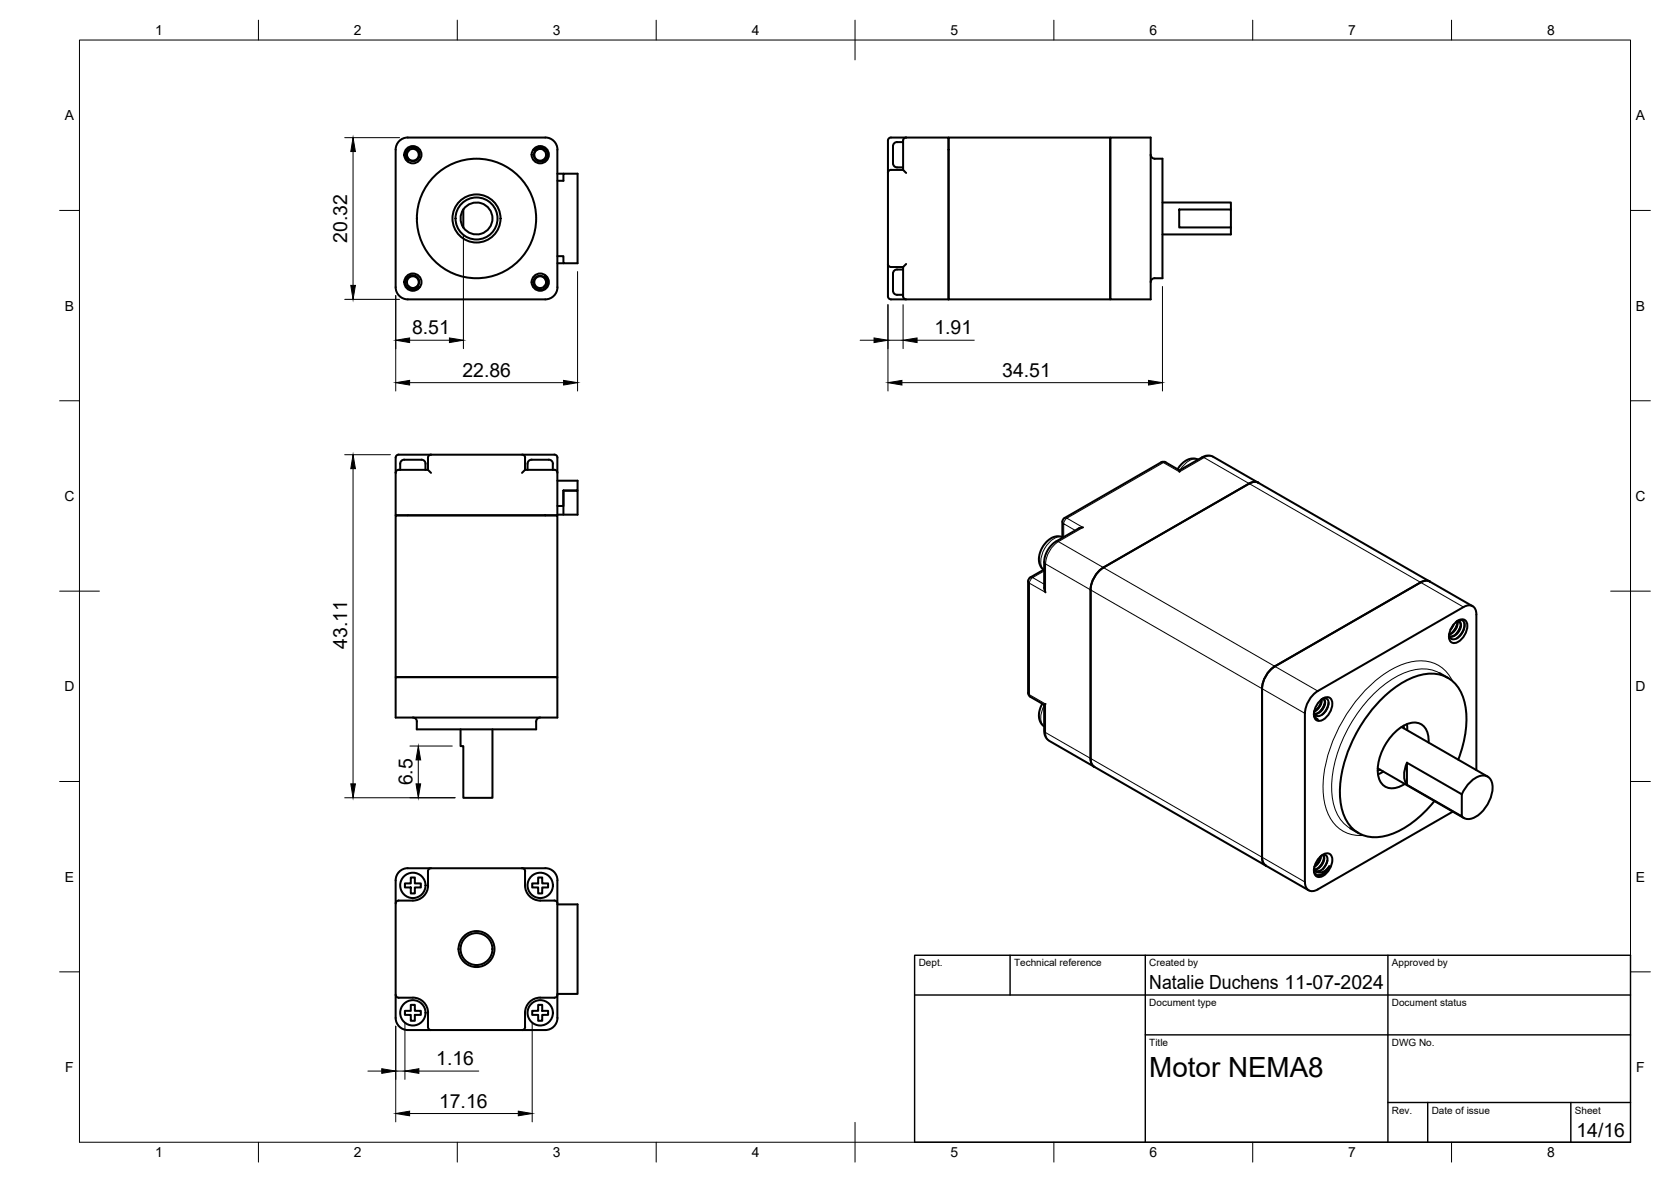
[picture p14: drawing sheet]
<svg xmlns="http://www.w3.org/2000/svg" width="420mm" height="297mm" viewBox="0 0 420 297" stroke-linecap="round" stroke-linejoin="round" font-family="sans-serif">
<defs><g id="words">
<text font-size="7" x="289" y="270.6">Motor NEMA8</text>
<g font-size="4.9">
<text x="87.3" y="61" transform="rotate(-90 87.3 61)">20.32</text>
<text x="103.6" y="84.1">8.51</text>
<text x="234.9" y="84.1">1.91</text>
<text x="116.3" y="94.7">22.86</text>
<text x="252" y="94.7">34.51</text>
<text x="87.3" y="163.1" transform="rotate(-90 87.3 163.1)">43.11</text>
<text x="103.7" y="197.4" transform="rotate(-90 103.7 197.4)">6.5</text>
<text x="289" y="248.5">Natalie Duchens 11-07-2024</text>
<text x="109.7" y="267.7">1.16</text>
<text x="110.4" y="278.4">17.16</text>
<text x="396.4" y="285.7">14/16</text>
</g>
<g font-size="3.5">
<text x="39" y="8.8">1</text>
<text x="89" y="8.8">2</text>
<text x="139" y="8.8">3</text>
<text x="189" y="8.8">4</text>
<text x="239" y="8.8">5</text>
<text x="289" y="8.8">6</text>
<text x="339" y="8.8">7</text>
<text x="389" y="8.8">8</text>
<text x="16.3" y="30.2">A</text>
<text x="411.3" y="30.2">A</text>
<text x="16.3" y="78">B</text>
<text x="411.3" y="78">B</text>
<text x="16.2" y="125.9">C</text>
<text x="411.2" y="125.9">C</text>
<text x="16.2" y="173.7">D</text>
<text x="411.2" y="173.7">D</text>
<text x="16.3" y="221.6">E</text>
<text x="411.3" y="221.6">E</text>
<text x="16.4" y="269.4">F</text>
<text x="411.4" y="269.4">F</text>
<text x="39" y="290.8">1</text>
<text x="89" y="290.8">2</text>
<text x="139" y="290.8">3</text>
<text x="189" y="290.8">4</text>
<text x="239" y="290.8">5</text>
<text x="289" y="290.8">6</text>
<text x="339" y="290.8">7</text>
<text x="389" y="290.8">8</text>
</g>
<g font-size="2.5">
<text x="231" y="242.9">Dept.</text>
<text x="255" y="242.9">Technical reference</text>
<text x="289" y="242.9">Created by</text>
<text x="350" y="242.9">Approved by</text>
<text x="289" y="252.8">Document type</text>
<text x="350" y="252.8">Document status</text>
<text x="289" y="262.9">Title</text>
<text x="350" y="262.9">DWG No.</text>
<text x="350" y="279.9">Rev.</text>
<text x="360" y="279.9">Date of issue</text>
<text x="396" y="279.9">Sheet</text>
</g>
</g></defs>
<!-- layer: Visible -->
<g fill="none" stroke="#000" stroke-width=".51">
<path d="M102.4 37.6a1.75 1.75 0 0 1 3 .5 1.75 1.75 0 0 1-2 2.3 1.58 1.58 0 0 1-1.1-1.5 1.5 1.5 0 0 0 2.1 1.3 1.5 1.5 0 0 0 .6-2.3 1.5 1.5 0 0 0-2.4 .1 1.71 1.71 0 0 0 .1 2.5 1.87 1.87 0 0 1-.3-2.9zM102.8 37.9l-.5 1M135.5 36.9a1.82 1.82 0 0 1 2.1 2.5 1.82 1.82 0 0 1-3.2 .3 1.57 1.57 0 0 1 1.4-2.3M135.5 36.9l-.7 .3-.6 .5a1.73 1.73 0 0 1 2.7 .1M135.8 37.4a1.48 1.48 0 0 0-1.4 1.9 1.48 1.48 0 0 0 2.2 .9 1.48 1.48 0 0 0 .3-2.4M135.8 37.4l1.1 .4M140.1 37.6v34.6M140.2 37.6a3 3 0 0 0-3.1-3h-34.6a3.1 3.1 0 0 0-3 3v34.6a3.1 3.1 0 0 0 3 3h34.6a3.1 3.1 0 0 0 3.1-3M223.5 34.8l.5-.2h14.5v40.6h-14.5a.77 .77 0 0 1-.7-.7v-39.2zM227.1 35.7h-1.5a1.59 1.59 0 0 0-1.1 2v2.4a1.56 1.56 0 0 0 1.1 2h1.5M227.8 34.6a1.39 1.39 0 0 0-.7 1.8v6.3M238.5 34.6h40.7v40.6h-40.7z"/>
<path d="M279.2 34.6h10.1v40.6h-10.1zM289.3 38.9a1.03 1.03 0 0 0 1 1h2v30h-2a.98 .98 0 0 0-1 1M116.5 52.6v4.6M140.1 45.4h1.6v-1.7h3.5v22.5h-3.5v-1.8h-1.6M140.1 43.7h1.6M227.1 42.7l.7 .8M227.1 42.7h-3.1a.77 .77 0 0 0-.7 .8M292.3 50.9h17.2v1.7M296.5 52.6h13v4.6h-13zM309.5 57.2v1.7h-17.2M102.5 69.6a1.64 1.64 0 0 1 2.7 .5 1.64 1.64 0 0 1-1.4 2.3 1.5 1.5 0 0 0 1.3-2 1.5 1.5 0 0 0-2.3-.6 1.5 1.5 0 0 0 .1 2.4 1.73 1.73 0 0 0 2.6-.2 1.9 1.9 0 0 1-2.9 .5 1.9 1.9 0 0 1-.1-2.9zM102.8 72l1 .4"/>
<path d="M134.5 69.9a1.59 1.59 0 0 1 1.7-.5 1.59 1.59 0 0 1 1.1 1.5 1.5 1.5 0 0 0-2-1.3 1.5 1.5 0 0 0-.6 2.3 1.5 1.5 0 0 0 2.4-.1 1.75 1.75 0 0 0-.1-2.5 1.88 1.88 0 0 1 .7 2.5 1.88 1.88 0 0 1-2.5 .8 1.88 1.88 0 0 1-.9-2.4zM137.3 70.9l-.4 1M140.1 66.2h1.6M223.3 66.3a.77 .77 0 0 0 .7 .8h3.1M225.6 67.7h1.5M225.6 67.7a1.59 1.59 0 0 0-1.1 2v2.4a1.56 1.56 0 0 0 1.1 2h1.5M227.1 67.1v6.4a1.4 1.4 0 0 0 .7 1.7M227.8 66.3l-.7 .8M100.2 114.3h39.2M100.3 114.2a.77 .77 0 0 0-.8 .8v3.8M100.6 118.1v-1.6a1.22 1.22 0 0 1 1.7-1h2.7a1.86 1.86 0 0 1 1.9 .7l.1 1.9M107.6 118.1h-6.3a1.71 1.71 0 0 0-1.8 .4v.3"/>
<path d="M107.6 118.1l.8 .7M108.4 114.2a.77 .77 0 0 0-.8 .8v3.1M131.3 114.2a.77 .77 0 0 1 .7 .8v3.1M132 118.1h7.4M132 118.1l-.7 .7M133.7 115.5h3.3a1.88 1.88 0 0 1 2 .7v.3M133.7 115.5a1.03 1.03 0 0 0-1 1v1.6M139 116.6v1.5M139.4 118.1a.77 .77 0 0 1 .8 .7M139.4 114.2a.77 .77 0 0 1 .8 .8M140.1 115v14.5h-40.6v-10.7M292 116.2l-24.3 14"/>
<path d="M292 116.2l.5-.2 .6 .2 3.5 2M296.6 118.2v.4M296.6 118.2l5.6-3.2a2.87 2.87 0 0 1 2.9-.2l11.3 6.5M301.3 115.5a4.3 4.3 0 0 0-5.2 2.4M99.5 129.5h40.6v40.7h-40.6zM140.1 120.8h5.1v2.5h-3.5M141.7 123.3h3.5v6h-5.1M141.7 123.3v3.9h-1.6M141.7 123.3v6M267.3 135.1a4.3 4.3 0 0 0-5.2 2.4 4.3 4.3 0 0 0 .5 5.8M267.7 130.1l-.4 .5-.2 .5v3.9M272.3 132.5l-.9 .2-5.8 3.4a6.5 6.5 0 0 0-3 5.2v6.4l.3 1.2"/>
<path d="M316.4 121.3l53.9 31M316.4 121.3a2.2 2.2 0 0 0-2.3 .2l-36.7 21.1M262.4 143.2l-3.3 1.9-.4 .4-.2 .6v28l.2 .6 .4 .4 3.5 2v6.5a2.87 2.87 0 0 0 1.2 2.6l11.4 6.5M277.5 142.6a7.2 7.2 0 0 0-3.3 5.6v42.4a2.37 2.37 0 0 0 1 2.1M359.5 146.1a2.2 2.2 0 0 0-2.3 .2l-36.7 21.2M365.5 157l-.8 1.2M365.6 156.8a2.13 2.13 0 0 1 2.8-.9 3.8 3.8 0 0 1-1.2 5 1.55 1.55 0 0 1-1.5 .7 1.55 1.55 0 0 1-1.3-1.1 4.7 4.7 0 0 1 1.2-3.7zM366.2 156.2l.8 .1M366.3 156.2l.7 .1M366.4 157l-1.1 1.8M366.4 156.2a3.3 3.3 0 0 1-2 3.2M366.5 156.2a3.2 3.2 0 0 1-2.1 3.3"/>
<path d="M366.5 156a1.24 1.24 0 0 1 1.5 .2 1.24 1.24 0 0 1 .2 1.5 3.4 3.4 0 0 1-3 2.9l-.5-.2-.4-.8M366.9 156.3a2.68 2.68 0 0 1-1.6 3.6h-.9a2.58 2.58 0 0 0 2.9-2.3 1.06 1.06 0 0 0-.3-1.3M367.2 157.5l-1 1.8M368.2 156.5a4.4 4.4 0 0 1-1.9 3.9M371.2 154.4v39.1M371.2 154.4a1.96 1.96 0 0 0-.9-2.1 1.96 1.96 0 0 0-2.3 .2l-36.7 21.2a7.2 7.2 0 0 0-3.2 5.6v42.3a1.98 1.98 0 0 0 1 2.1 1.98 1.98 0 0 0 2.2-.2l34-19.5M99.5 170.2h40.6v10.1h-40.6zM262.1 176.8a4.3 4.3 0 0 0 .5 5.7M262.9 176.9l-.3 .2M320.6 167.5a7.2 7.2 0 0 0-3.3 5.6v42.3a2.37 2.37 0 0 0 1 2.1M330.4 179.4v.3M330.4 179.2a1.83 1.83 0 0 0 .9 1.6"/>
<path d="M330.4 179.7a1.2 1.2 0 0 0 .9 1.1M330.4 179a1.21 1.21 0 0 0 1 1 1.21 1.21 0 0 0 1.2-.5 3.2 3.2 0 0 0 1.2-3.7l-.4-.3-.9 .1h.1a1.36 1.36 0 0 1 .2 2.2l-1.1 1.3-1.2 .3M331.7 176.4a2.13 2.13 0 0 1 2.8-.9 3.8 3.8 0 0 1-1.3 5 1.55 1.55 0 0 1-1.5 .7 1.55 1.55 0 0 1-1.3-1.1 4.7 4.7 0 0 1 1.3-3.7zM332.2 176.5l-1 1.7M332.2 175.8a3.4 3.4 0 0 1-1.7 2.9M332.3 175.8a3.3 3.3 0 0 1-1.9 3M332.8 175.7a2.61 2.61 0 0 1-1.4 3.5l-.9 .2M333 176.9l-1 1.8M334.1 176.6a4.8 4.8 0 0 1-1.6 3M362 169.1l2 1.3M115.8 183.3v4.2h.7v13h7.3v-17.2M135.8 180.3a1.03 1.03 0 0 0-1 1v2h-30v-2a.99 .99 0 0 0-1-1"/>
<path d="M275.2 192.7l53.9 31M331 180.7l.3 .1M346.4 193.1l21.7 12.5M347 193.4l-.6 .3M347.8 193.9l-1.3 .7M352.4 182.7l21.7 12.5M352.9 182.4l.1 .6M353.8 191.7l13.8 7.9v5.6l-13.8-8zM353.8 182v1.5M353.8 191.6a5.4 5.4 0 0 0 0 5.6M359.2 186.6a4.6 4.6 0 0 0-2.3-4.8 6.2 6.2 0 0 0-6 2.1 13.5 13.5 0 0 0-4.4 10.9 3.7 3.7 0 0 0 5.8 2.7l.9-.5M366.7 190.9a22.7 22.7 0 0 0 .9-16.4 8.3 8.3 0 0 0-10-5 24.2 24.2 0 0 0-12.8 9.1 34.2 34.2 0 0 0-7.9 21.5 10.7 10.7 0 0 0 5.3 9.5 11.4 11.4 0 0 0 10.2-1.1 28.6 28.6 0 0 0 8.3-7.2"/>
<path d="M367.6 199.6a7.3 7.3 0 0 1 5.4-4.7 2.51 2.51 0 0 1 2.3 3 9.1 9.1 0 0 1-5 7.7 2.45 2.45 0 0 1-2.7-.5M108.4 218.2a.77 .77 0 0 0-.8 .8v3.5a3.8 3.8 0 0 1-3.8 3.8h-3.6a.74 .74 0 0 0-.7 .8M131.3 218.2h5.8a3.1 3.1 0 0 1 3.1 3M131.3 218.2h-28.8a3.1 3.1 0 0 0-3 3M131.3 218.2a.74 .74 0 0 1 .7 .8v3.5a3.8 3.8 0 0 0 3.8 3.8h3.6M330.4 218.6a1.42 1.42 0 0 0 .9 1.3 1.42 1.42 0 0 0 1.5-.4M330.4 218.4l.4 .5M330.4 218.5a2.9 2.9 0 0 0 2.3-3.7 2.55 2.55 0 0 1-1.4 3.5l-.8 .3M330.8 218.9a2.55 2.55 0 0 0 3.4-1.2 3.8 3.8 0 0 1-2.8 2.3M331.7 215.6a2.13 2.13 0 0 1 2.8-.9 3.8 3.8 0 0 1-1.3 5 1.55 1.55 0 0 1-1.5 .7 1.55 1.55 0 0 1-1.3-1.1 4.7 4.7 0 0 1 1.3-3.7zM332 218.8l-.6 .2-.5-.1M332 215.6l-1.1 1.8"/>
<path d="M332 218.8l-.7 .2-.5-.1M332 215.3a3.6 3.6 0 0 1-1.5 2.4M332.1 215.2l-.4 1.4-1.2 1.2M332.4 214.9a.99 .99 0 0 1 1.2 .2 .99 .99 0 0 1 .2 1.2 3.8 3.8 0 0 1-1.8 2.5M332.8 216.1l-1 1.8M333.8 216.2l-.5 1.2-.7 1M334.2 217.7l-.4 .8-1 1M339.5 208.2l2.1 1.1M99.5 221.2v34.6a3.1 3.1 0 0 0 3 3.1h34.6a3.1 3.1 0 0 0 3.1-3.1M101.8 222h1.5v-1.5h1v1.5h1.5v1h-1.5v1.5h-1v-1.5h-1.5zM133.8 222h1.5v-1.5h1v1.5h1.5v1h-1.5v1.5h-1v-1.5h-1.5zM139.4 226.3a.77 .77 0 0 1 .8 .8"/>
<path d="M140.1 227.3h5.1v22.5h-5.1M140.1 221.2v34.6M99.5 250a.77 .77 0 0 0 .8 .7h3.5M103.3 252.5h1v1.5h1.5v1h-1.5v1.5h-1v-1.5h-1.5v-1h1.5zM103.8 250.7a3.8 3.8 0 0 1 3.8 3.8v3.6a.77 .77 0 0 0 .8 .8M133.8 254h1.5v-1.5h1v1.5h1.5v1h-1.5v1.5h-1v-1.5h-1.5zM135.8 250.7h3.6M135.8 250.7a3.8 3.8 0 0 0-3.8 3.8v3.6a.74 .74 0 0 1-.7 .8M140.2 250a.77 .77 0 0 1-.8 .7"/>
<circle cx="103.8" cy="38.9" r="2.17"/>
<circle cx="135.8" cy="38.9" r="2.17"/>
<circle cx="119.8" cy="54.9" r="6"/>
<circle cx="119.8" cy="54.9" r="4"/>
<circle cx="119.8" cy="54.9" r="5.3"/>
<circle cx="119.8" cy="54.9" r="15"/>
<circle cx="103.8" cy="70.9" r="2.17"/>
<circle cx="135.8" cy="70.9" r="2.17"/>
<circle cx="103.8" cy="222.5" r="3.2"/>
<circle cx="119.8" cy="238.5" r="4"/>
<circle cx="119.8" cy="238.5" r="4.5"/>
<circle cx="135.8" cy="222.5" r="3.2"/>
<circle cx="103.8" cy="254.5" r="3.2"/>
<circle cx="135.8" cy="254.5" r="3.2"/>
</g>
<!-- layer: Visible Narrow -->
<g fill="none" stroke="#000" stroke-width=".25">
<path d="M292 116.2h1.1M301.3 115.5a4.2 4.2 0 0 0-4.6 2.6M302.2 114.9l.6 .1M302.8 115l-6.2 3.6-4.1-2.3-24.2 13.9 4 2.4-6.2 3.5M302.8 115l65.2 37.6M305.1 114.8a2.2 2.2 0 0 0-2.3 .2M265.6 136.1h.5M266.1 136.1l65.2 37.6M266.1 136.1a7.2 7.2 0 0 0-3.2 5.6M267.3 135a3.4 3.4 0 0 0-3.6 1.4 6.5 6.5 0 0 0-1.8 6l.7 .9M267.7 130.1l.6 .1a1.8 1.8 0 0 0-.8 1.4l-.4-.5M270.4 133.3l-2.9-1.7v3.4"/>
<path d="M258.5 146.1l.3 .5M259.1 145.1h.6a1.8 1.8 0 0 0-.9 1.5M262.6 143.5l-2.9 1.6 2.9 1.7M262.6 141.2l.3 .5M262.9 141.7v7.2l-4.1-2.3v28l4.1 2.3v7.2l65.2 37.5M262.9 141.7l65.2 37.6M258.5 174.1l.6 1M262.6 177.3a4.2 4.2 0 0 0 0 5.2M362 169.1a10.9 10.9 0 0 0-10.6 .8 35.1 35.1 0 0 0-16.2 23.6 17 17 0 0 0 1.6 12.1l1.7 1.8 1 .8M365.2 171.2a8.8 8.8 0 0 0-10.6-4.8 26.9 26.9 0 0 0-14.5 10.9 36.4 36.4 0 0 0-7.4 21.3 11.7 11.7 0 0 0 5.3 10.4 9.1 9.1 0 0 0 4.9 .9M262.6 183.6l.3 .5a2.37 2.37 0 0 0 1 2.1"/>
</g>
<!-- layer: BORDER -->
<g fill="none" stroke="#000" stroke-width=".25">
<path d="M20 10.1h390v276.9h-390zM65 5.1v5M115 5.1v5M165 5.1v5M215 5.1v10M265 5.1v5M315 5.1v5M365 5.1v5M15 52.9h5M410 52.9h5M15 100.7h5M410 100.7h5"/>
<path d="M15 148.6h10M405 148.6h10M15 196.4h5M410 196.4h5M15 244.2h5M410 244.2h5M65 287v5M115 287v5M165 287v5M215 282.1v9.9M265 287v5M315 287v5"/>
<path d="M365 287v5"/>
</g>
<!-- layer: TITLEBLOCK -->
<path d="M230 240.1h180v46.9h-180zM230 250h180M254 240.1v9.9M288 240.1v46.9M349 240.1v46.9M288 260.1h122M349 277.1h61M359 277.1v9.9M395 277.1v9.9" fill="none" stroke="#000" stroke-width=".36"/>
<!-- layer: FD_Dimensions -->
<g fill="none" stroke="#000" stroke-width=".25">
<path d="M86.7 34.6h13.8M88.8 38.1v33.6M116.5 59.3v28.3M86.7 75.2h13.8M99.5 74.3v24M145.2 68.2v30.1M223.3 76.6v21.7M227.1 76.6v11M292.3 72v26.3M103 96.2h38.7M103 85.5h10M216.3 85.5h3.5"/>
<path d="M223.3 85.5h3.8M226.8 96.2h62M230.6 85.5h14.4M86.7 114.3h11.5M88.8 117.8v79.2M103.1 187.5h10.6M105.2 191v6M86.7 200.5h27.7M99.5 257.9v24M101.8 257.1v14.2M133.8 257.1v24.8M92.5 269.2h3.5"/>
<path d="M99.5 269.2h2.3M103 279.8h27.3M105.3 269.2h15.1"/>
</g>
<g fill="#000" stroke="#000" stroke-width=".25">
<path d="M88.8 34.6l.6 3.5h-1.2zM88.2 71.7h1.2l-.6 3.5zM99.5 96.2l3.5-.6v1.2zM99.5 85.5l3.5-.6v1.2zM113 84.9l3.5 .6-3.5 .6zM141.7 95.6l3.5 .6-3.5 .6zM219.8 84.9l3.5 .6-3.5 .6zM223.3 96.2l3.5-.6v1.2zM227.1 85.5l3.5-.6v1.2zM288.8 95.6l3.5 .6-3.5 .6zM88.8 114.3l.6 3.5h-1.2zM88.2 197h1.2l-.6 3.5z"/>
<path d="M104.6 197h1.2l-.6 3.5zM105.2 187.5l.6 3.5h-1.2zM96 268.6l3.5 .6-3.5 .5zM99.5 279.8l3.5-.6v1.2zM101.8 269.2l3.5-.6v1.1zM130.3 279.2l3.5 .6-3.5 .6z"/>
</g>
<use href="#words"/>
</svg>
